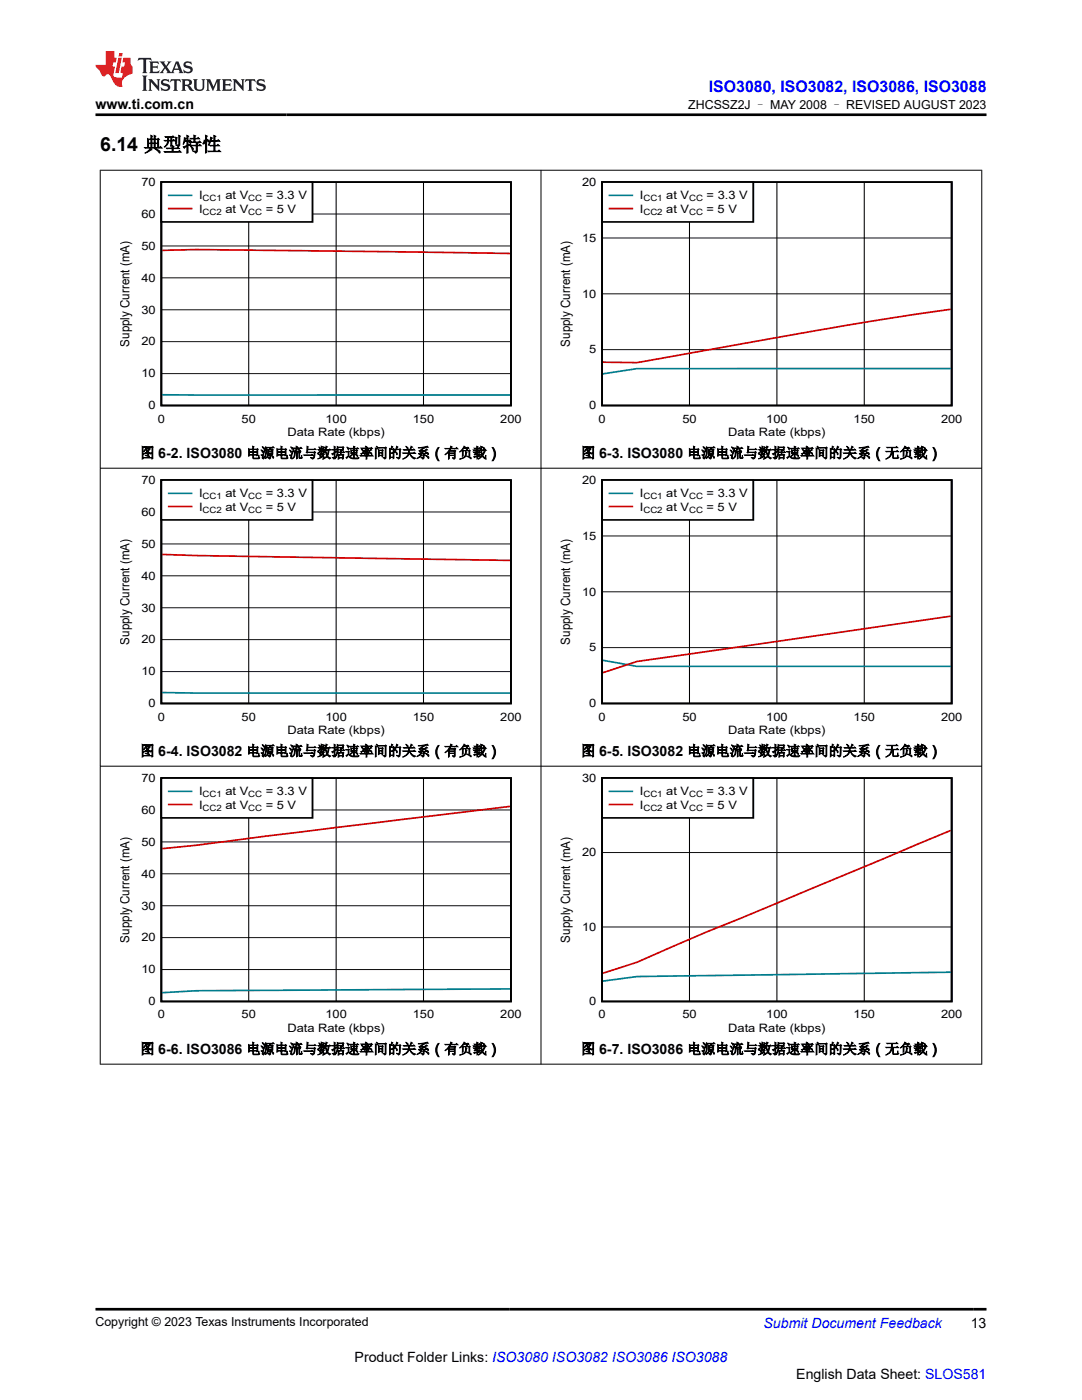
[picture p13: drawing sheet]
<svg xmlns="http://www.w3.org/2000/svg" width="216mm" height="279mm" viewBox="0 0 216 279" stroke-linecap="round" stroke-linejoin="round" font-family="sans-serif">
<defs><g id="words">
<text font-size="3.9" x="20" y="30.2">6.14 典型特性</text>
<text font-size="3.2" fill="#00f" x="141.4" y="18.3">ISO3080, ISO3082, ISO3086, ISO3088</text>
<g font-size="2.8">
<text x="19" y="21.7">www.ti.com.cn</text>
<text x="28" y="91.4">图 6-2. ISO3080 电源电流与数据速率间的关系（有负载）</text>
<text x="115.9" y="91.4">图 6-3. ISO3080 电源电流与数据速率间的关系（无负载）</text>
<text x="28" y="150.8">图 6-4. ISO3082 电源电流与数据速率间的关系（有负载）</text>
<text x="115.9" y="150.8">图 6-5. ISO3082 电源电流与数据速率间的关系（无负载）</text>
<text x="28" y="210.3">图 6-6. ISO3086 电源电流与数据速率间的关系（有负载）</text>
<text x="115.9" y="210.3">图 6-7. ISO3086 电源电流与数据速率间的关系（无负载）</text>
<text x="193.7" y="265">13</text>
<text x="70.8" y="271.9">Product Folder Links: ISO3080 ISO3082 ISO3086 ISO3088</text>
<text x="158.9" y="275.3">English Data Sheet: SLOS581</text>
</g>
<text font-size="2.8" fill="#00f" x="152.4" y="265">Submit Document Feedback</text>
<g font-size="2.6">
<text x="25.8" y="69.2" transform="rotate(-90 25.8 69.2)">Supply Current (mA)</text>
<text x="113.8" y="69.2" transform="rotate(-90 113.8 69.2)">Supply Current (mA)</text>
<text x="25.8" y="128.6" transform="rotate(-90 25.8 128.6)">Supply Current (mA)</text>
<text x="113.8" y="128.6" transform="rotate(-90 113.8 128.6)">Supply Current (mA)</text>
<text x="25.8" y="188.1" transform="rotate(-90 25.8 188.1)">Supply Current (mA)</text>
<text x="113.8" y="188.1" transform="rotate(-90 113.8 188.1)">Supply Current (mA)</text>
</g>
<g font-size="2.5">
<text x="137.3" y="21.8">ZHCSSZ2J – MAY 2008 – REVISED AUGUST 2023</text>
<text x="19" y="264.7">Copyright © 2023 Texas Instruments Incorporated</text>
</g>
<g font-size="2.3">
<text x="28.2" y="37.1">70</text>
<text x="39.7" y="39.8">I</text>
<text x="45" y="39.8">at V</text>
<text x="53" y="39.8">= 3.3 V</text>
<text x="116.2" y="37.1">20</text>
<text x="127.7" y="39.8">I</text>
<text x="132.9" y="39.8">at V</text>
<text x="141" y="39.8">= 3.3 V</text>
<text x="28.2" y="43.5">60</text>
<text x="39.7" y="42.5">I</text>
<text x="45" y="42.5">at V</text>
<text x="53" y="42.5">= 5 V</text>
<text x="127.7" y="42.5">I</text>
<text x="132.9" y="42.5">at V</text>
<text x="141" y="42.5">= 5 V</text>
<text x="28.2" y="49.8">50</text>
<text x="116.2" y="48.3">15</text>
<text x="28.2" y="56.2">40</text>
<text x="116.2" y="59.4">10</text>
<text x="28.2" y="62.6">30</text>
<text x="28.2" y="68.9">20</text>
<text x="117.6" y="70.5">5</text>
<text x="28.2" y="75.3">10</text>
<text x="29.6" y="81.7">0</text>
<text x="117.6" y="81.7">0</text>
<text x="31.5" y="84.3">0</text>
<text x="48.2" y="84.3">50</text>
<text x="57.4" y="87">Data Rate (kbps)</text>
<text x="64.9" y="84.3">100</text>
<text x="82.4" y="84.3">150</text>
<text x="99.8" y="84.3">200</text>
<text x="119.4" y="84.3">0</text>
<text x="136.2" y="84.3">50</text>
<text x="145.3" y="87">Data Rate (kbps)</text>
<text x="152.9" y="84.3">100</text>
<text x="170.3" y="84.3">150</text>
<text x="187.8" y="84.3">200</text>
<text x="28.2" y="96.6">70</text>
<text x="39.7" y="99.3">I</text>
<text x="39.7" y="101.9">I</text>
<text x="45" y="101.9">at V</text>
<text x="45" y="99.3">at V</text>
<text x="53" y="101.9">= 5 V</text>
<text x="53" y="99.3">= 3.3 V</text>
<text x="116.2" y="96.6">20</text>
<text x="127.7" y="99.3">I</text>
<text x="127.7" y="101.9">I</text>
<text x="132.9" y="101.9">at V</text>
<text x="132.9" y="99.3">at V</text>
<text x="141" y="101.9">= 5 V</text>
<text x="141" y="99.3">= 3.3 V</text>
<text x="28.2" y="102.9">60</text>
<text x="116.2" y="107.7">15</text>
<text x="28.2" y="109.3">50</text>
<text x="28.2" y="115.7">40</text>
<text x="116.2" y="118.9">10</text>
<text x="28.2" y="122.1">30</text>
<text x="28.2" y="128.4">20</text>
<text x="117.6" y="130">5</text>
<text x="28.2" y="134.8">10</text>
<text x="29.6" y="141.2">0</text>
<text x="31.5" y="143.8">0</text>
<text x="48.2" y="143.8">50</text>
<text x="64.9" y="143.8">100</text>
<text x="82.4" y="143.8">150</text>
<text x="99.8" y="143.8">200</text>
<text x="117.6" y="141.2">0</text>
<text x="119.4" y="143.8">0</text>
<text x="136.2" y="143.8">50</text>
<text x="152.9" y="143.8">100</text>
<text x="170.3" y="143.8">150</text>
<text x="187.8" y="143.8">200</text>
<text x="57.4" y="146.4">Data Rate (kbps)</text>
<text x="145.3" y="146.4">Data Rate (kbps)</text>
<text x="28.2" y="156">70</text>
<text x="39.7" y="158.7">I</text>
<text x="39.7" y="161.4">I</text>
<text x="45" y="161.4">at V</text>
<text x="45" y="158.7">at V</text>
<text x="53" y="161.4">= 5 V</text>
<text x="53" y="158.7">= 3.3 V</text>
<text x="116.2" y="156">30</text>
<text x="127.7" y="158.7">I</text>
<text x="127.7" y="161.4">I</text>
<text x="132.9" y="161.4">at V</text>
<text x="132.9" y="158.7">at V</text>
<text x="141" y="161.4">= 5 V</text>
<text x="141" y="158.7">= 3.3 V</text>
<text x="28.2" y="162.4">60</text>
<text x="28.2" y="168.8">50</text>
<text x="116.2" y="170.9">20</text>
<text x="28.2" y="175.1">40</text>
<text x="28.2" y="181.5">30</text>
<text x="116.2" y="185.8">10</text>
<text x="28.2" y="187.9">20</text>
<text x="28.2" y="194.3">10</text>
<text x="29.6" y="200.6">0</text>
<text x="31.5" y="203.3">0</text>
<text x="48.2" y="203.3">50</text>
<text x="64.9" y="203.3">100</text>
<text x="82.4" y="203.3">150</text>
<text x="99.8" y="203.3">200</text>
<text x="117.6" y="200.6">0</text>
<text x="119.4" y="203.3">0</text>
<text x="136.2" y="203.3">50</text>
<text x="152.9" y="203.3">100</text>
<text x="170.3" y="203.3">150</text>
<text x="187.8" y="203.3">200</text>
<text x="57.4" y="205.9">Data Rate (kbps)</text>
<text x="145.3" y="205.9">Data Rate (kbps)</text>
</g>
<g font-size="1.7">
<text x="40.4" y="40.2">CC1</text>
<text x="49.5" y="40.2">CC</text>
<text x="128.4" y="40.2">CC1</text>
<text x="137.5" y="40.2">CC</text>
<text x="40.4" y="42.8">CC2</text>
<text x="49.5" y="42.8">CC</text>
<text x="128.4" y="42.8">CC2</text>
<text x="137.5" y="42.8">CC</text>
<text x="40.4" y="99.7">CC1</text>
<text x="49.5" y="99.7">CC</text>
<text x="128.4" y="99.7">CC1</text>
<text x="137.5" y="99.7">CC</text>
<text x="40.4" y="102.3">CC2</text>
<text x="49.5" y="102.3">CC</text>
<text x="128.4" y="102.3">CC2</text>
<text x="137.5" y="102.3">CC</text>
<text x="40.4" y="159.1">CC1</text>
<text x="40.4" y="161.8">CC2</text>
<text x="49.5" y="161.8">CC</text>
<text x="49.5" y="159.1">CC</text>
<text x="128.4" y="159.1">CC1</text>
<text x="128.4" y="161.8">CC2</text>
<text x="137.5" y="161.8">CC</text>
<text x="137.5" y="159.1">CC</text>
</g>
</g></defs>
<path d="M32.2 36.3h69.8v44.6h-69.8z" fill="none" stroke="#000" stroke-width=".35"/>
<path d="M49.6 36.3v44.6M67.1 36.3v44.6M84.5 36.3v44.6M32.2 55.4h69.8M32.2 49.1h69.8M32.2 42.7h69.8M32.2 74.6h69.8M32.2 68.2h69.8M32.2 61.8h69.8" fill="none" stroke="#000" stroke-width=".2"/>
<path d="M32.4 78.8h69.4" fill="none" stroke="#007c8c" stroke-width=".35"/>
<path d="M32.4 50l6.8-.2 62.6 .8" fill="none" stroke="#c00" stroke-width=".35"/>
<path d="M32.2 36.3h30.2v8h-30.2z" fill-rule="evenodd" fill="#fff"/>
<path d="M32.2 36.3h30.2v8h-30.2zM120.1 36.3h69.8v44.6h-69.8z" fill="none" stroke="#000" stroke-width=".35"/>
<path d="M33.7 39h4.5M189.7 73.5l-62.6 .1-6.8 1" fill="none" stroke="#007c8c" stroke-width=".35"/>
<path d="M33.7 41.6h4.5M189.7 61.7a1629.3 1629.3 0 0 0-62.6 10.7l-6.8-.1" fill="none" stroke="#c00" stroke-width=".35"/>
<path d="M137.6 36.3v44.6M155 36.3v44.6M172.5 36.3v44.6M120.1 58.6h69.8M120.1 47.5h69.8M120.1 69.8h69.8" fill="none" stroke="#000" stroke-width=".2"/>
<path d="M120.1 36.3h30.2v8h-30.2z" fill-rule="evenodd" fill="#fff"/>
<path d="M120.1 36.3h30.2v8h-30.2zM32.2 95.8h69.8v44.6h-69.8z" fill="none" stroke="#000" stroke-width=".35"/>
<path d="M121.6 39h4.6M32.4 138.2l69.4 .1" fill="none" stroke="#007c8c" stroke-width=".35"/>
<path d="M121.6 41.6h4.6M32.4 110.7l6.8 .2 62.6 .9" fill="none" stroke="#c00" stroke-width=".35"/>
<path d="M49.6 95.8v44.6M67.1 95.8v44.6M84.5 95.8v44.6M32.2 114.9h69.8M32.2 108.6h69.8M32.2 102.2h69.8M32.2 134h69.8M32.2 127.7h69.8M32.2 121.3h69.8" fill="none" stroke="#000" stroke-width=".2"/>
<path d="M32.2 95.8h30.2v8h-30.2z" fill-rule="evenodd" fill="#fff"/>
<path d="M32.2 95.8h30.2v8h-30.2zM120.1 95.8h69.8v44.6h-69.8z" fill="none" stroke="#000" stroke-width=".35"/>
<path d="M33.7 98.5h4.5M120.3 131.8l6.8 1.2h62.6" fill="none" stroke="#007c8c" stroke-width=".35"/>
<path d="M33.7 101.1h4.5M189.7 123l-62.6 9-6.8 2.2" fill="none" stroke="#c00" stroke-width=".35"/>
<path d="M137.6 95.8v44.6M155 95.8v44.6M172.5 95.8v44.6M120.1 118.1h69.8M120.1 107h69.8M120.1 129.2h69.8" fill="none" stroke="#000" stroke-width=".2"/>
<path d="M120.1 95.8h30.2v8h-30.2z" fill-rule="evenodd" fill="#fff"/>
<path d="M120.1 95.8h30.2v8h-30.2zM32.2 155.3h69.8v44.6h-69.8z" fill="none" stroke="#000" stroke-width=".35"/>
<path d="M121.6 98.5h4.6M101.8 197.4l-62.6 .3-6.8 .4" fill="none" stroke="#007c8c" stroke-width=".35"/>
<path d="M121.6 101.1h4.6M101.8 160.9l-62.6 7.8-6.8 .7" fill="none" stroke="#c00" stroke-width=".35"/>
<path d="M49.6 155.3v44.6M67.1 155.3v44.6M84.5 155.3v44.6M32.2 174.4h69.8M32.2 168h69.8M32.2 161.6h69.8M32.2 193.5h69.8M32.2 187.1h69.8M32.2 180.8h69.8" fill="none" stroke="#000" stroke-width=".2"/>
<path d="M32.2 155.3h30.2v7.9h-30.2z" fill-rule="evenodd" fill="#fff"/>
<path d="M32.2 155.3h30.2v7.9h-30.2zM120.1 155.3h69.8v44.6h-69.8z" fill="none" stroke="#000" stroke-width=".35"/>
<path d="M33.7 157.9h4.5M189.7 194l-62.6 .9-6.8 .9" fill="none" stroke="#007c8c" stroke-width=".35"/>
<path d="M33.7 160.6h4.5M189.7 165.7l-34.7 14.6a677.5 677.5 0 0 0-27.9 11.7l-6.8 2.2" fill="none" stroke="#c00" stroke-width=".35"/>
<path d="M137.6 155.3v44.6M155 155.3v44.6M172.5 155.3v44.6M120.1 170.1h69.8M120.1 185h69.8" fill="none" stroke="#000" stroke-width=".2"/>
<path d="M120.1 155.3h30.2v7.9h-30.2z" fill-rule="evenodd" fill="#fff"/>
<path d="M120.1 155.3h30.2v7.9h-30.2z" fill="none" stroke="#000" stroke-width=".35"/>
<path d="M121.6 157.9h4.6" fill="none" stroke="#007c8c" stroke-width=".35"/>
<path d="M121.6 160.6h4.6" fill="none" stroke="#c00" stroke-width=".35"/>
<path d="M19.9 34h176.1M20 33.9v178.5M107.9 33.9v178.5M195.9 33.9v178.5M19.9 93.4h176.1M19.9 152.9h176.1M19.9 212.4h176.1" fill="none" stroke="#000" stroke-width=".2"/>
<path d="M27.7 11.6l-.2 .5 .5-.2h.6v.1v2.2l-.2 .4h1l-.2-.4v-2.2v-.1h.5l.5 .2-.1-.5zM29.8 12.3l.2 .4v1.5l-.2 .4h1.9l.1-.6a1.08 1.08 0 0 1-1.3 .2v-.7h.6l.4 .2v-.7l-.4 .2h-.6v-.5l.2-.2a1 1 0 0 1 1 .3l-.1-.5zM31.8 12.3l1 1.1-1 1.2h.9l-.2-.2 .4-.8 .5 .8-.2 .2h1.6l-.2-.2 .1-.5h1l.1 .5-.1 .2h.9l-.2-.3-.8-2h-.5l-1 2.2-.8-1.1 .9-1.1h-.8l.2 .2-.5 .6-.3-.6 .1-.2zM35.2 12.7l.4 1h-.8zM36.8 12.4a.65 .65 0 0 0-.2 .7 .65 .65 0 0 0 .6 .5l.7 .1 .1 .3a.79 .79 0 0 1-.7 .4 .79 .79 0 0 1-.7-.5l.1 .7 .2-.1a.93 .93 0 0 0 1.1 .1 .93 .93 0 0 0 .4-1 1.46 1.46 0 0 0-1.2-.6l-.1-.3a1.09 1.09 0 0 1 1.2 .2l-.2-.6-.1 .1-.6-.2zM28.4 15.1l.2 .4v2.2l-.2 .4h1l-.2-.4v-2.2l.2-.4zM29.6 15.8l.2 .4v1.5l-.2 .4h.8l-.3-.4v-1.3l1.7 1.8v-2l.2-.4h-.8l.2 .2 .1 1.1-1.2-1.3zM32.3 15.9a.65 .65 0 0 0-.2 .8 .65 .65 0 0 0 .7 .4l.6 .2 .1 .2a.79 .79 0 0 1-.7 .4 .79 .79 0 0 1-.7-.5l.1 .7 .2-.1a.93 .93 0 0 0 1.1 .1 .93 .93 0 0 0 .4-.9 1.46 1.46 0 0 0-1.2-.6l-.1-.4a1.09 1.09 0 0 1 1.2 .2l-.2-.6-.1 .1-.6-.1zM34.1 15.8l-.1 .6a.63 .63 0 0 1 .7-.3l.1 1.6-.3 .4h1l-.2-.4v-1.6a.66 .66 0 0 1 .8 .3l-.1-.6zM36.2 15.8l.2 .4v1.5l-.2 .4h.9l-.2-.2v-.7h.5l.1 .2a.79 .79 0 0 0 1.2 .6l-1-.9a.61 .61 0 0 0 .6-.6 .61 .61 0 0 0-.5-.7zM36.9 16.1h.2a.47 .47 0 0 1 .5 .1 .47 .47 0 0 1 .1 .5l-.2 .1-.6 .1zM38.5 15.8l.2 .2a2.27 2.27 0 0 0 .4 2 1.04 1.04 0 0 0 1.7-.7v-1.3l.2-.2h-.8l.2 .4v1.1a.6 .6 0 0 1-.6 .6 .6 .6 0 0 1-.6-.6v-1.1l.3-.4zM41.1 15.8l.2 .4v1.5l-.2 .4h.7l-.2-.4v-1.4l.9 1.9 .8-1.9v1.4l-.2 .4h1l-.3-.4v-1.5l.3-.4h-.8l-.7 1.5-.7-1.5zM44.3 15.8l.2 .4v1.5l-.2 .4h1.9l.1-.6a1.09 1.09 0 0 1-1.3 .2v-.7h.6l.4 .2v-.6l-.4 .2h-.6v-.6l.2-.1a1.01 1.01 0 0 1 1 .3l-.1-.6zM46.4 15.8l.3 .4v1.5l-.3 .4h.8l-.2-.4v-1.3l1.6 1.8v-2l.2-.4h-.7l.2 .2v1.1l-1.2-1.3zM49 15.8l-.1 .6a.63 .63 0 0 1 .8-.3v1.6l-.3 .4h1l-.2-.4v-1.6a.66 .66 0 0 1 .8 .3l-.1-.6zM51.4 15.9a.65 .65 0 0 0-.2 .8 .65 .65 0 0 0 .6 .4l.6 .2 .2 .2a.79 .79 0 0 1-.8 .4 .79 .79 0 0 1-.6-.5l.1 .7 .2-.1a.93 .93 0 0 0 1 .1 .93 .93 0 0 0 .5-.9 1.46 1.46 0 0 0-1.3-.6l-.1-.4a1.09 1.09 0 0 1 1.3 .2l-.2-.6-.2 .1-.5-.1z" fill="#231f20"/>
<path d="M21.1 10.2v2.8h-2.1l.1 .3 .9 1a.95 .95 0 0 0 .9 .9 .59 .59 0 0 1 .6-.4 .59 .59 0 0 1 .5 .4l.4 .7a1.59 1.59 0 0 0 2.1 1.4 1.61 1.61 0 0 1 1-2.3l1-.3-.1-1.5a1.59 1.59 0 0 1-.4-1.7h-1.4l-.2 .9h.5l-.1 .9h-.5l-.2 1v.2l.4 .1-.2 .9h-.6a.73 .73 0 0 1-1.1-.7l.3-1.5h-.5l.2-.9h.5l.2-.9h-.5v-1.3zM23.6 11.5l-.6 3.1h.7l.6-3.1zM23.8 10.6l-.1 .6h.7l.1-.6z" fill="#ed1c24"/>
<path d="M19 22.9h177.8M19 261.3h177.8" fill="none" stroke="#000" stroke-width=".53"/>
<use href="#words"/>
</svg>
